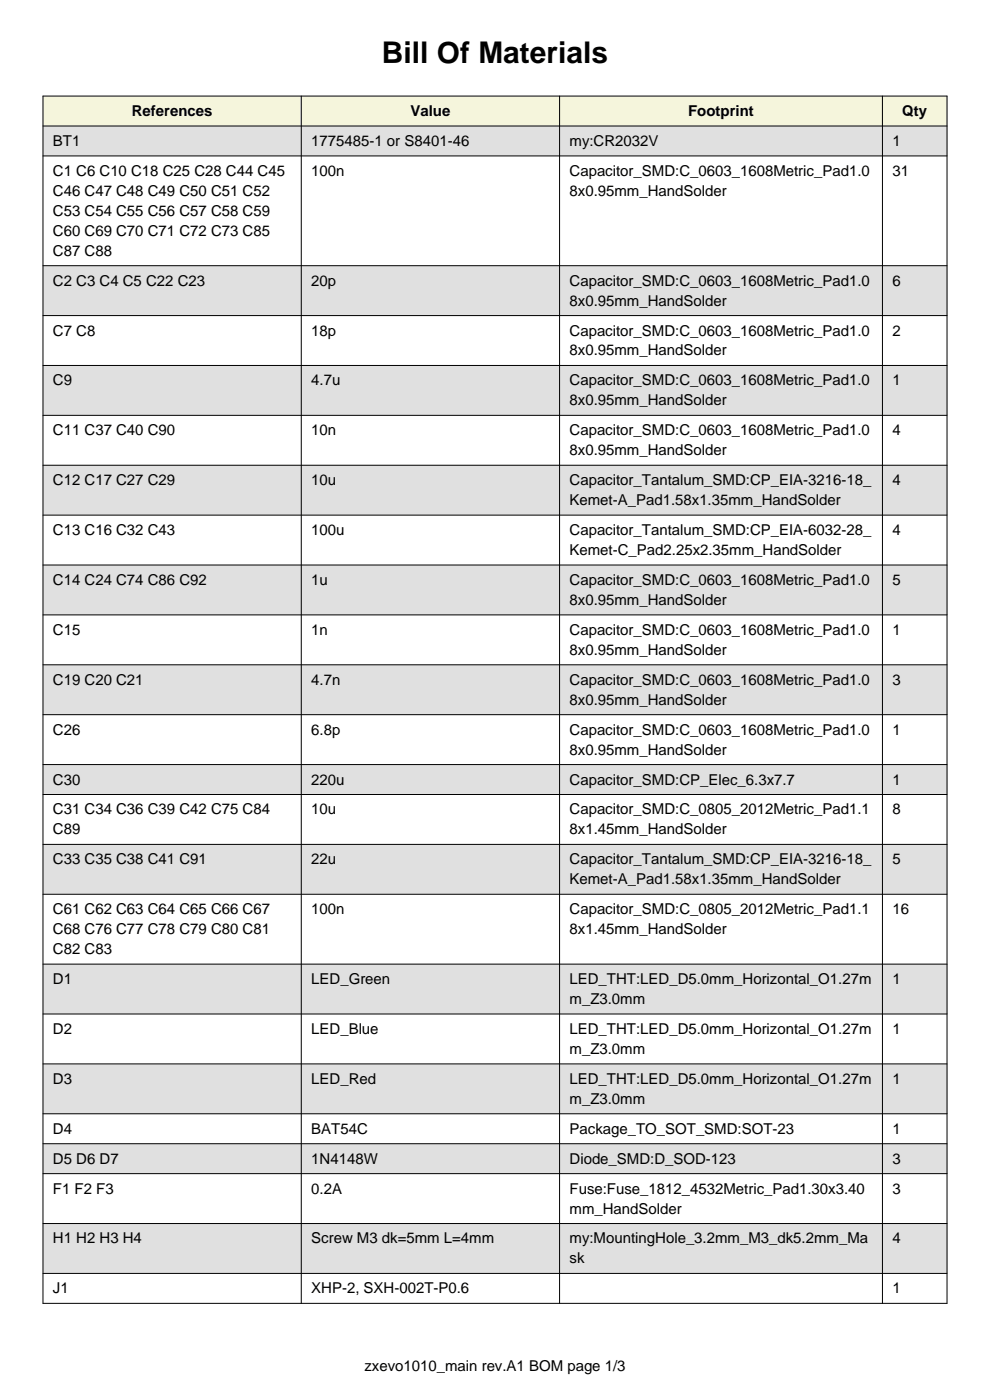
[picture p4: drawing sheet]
<svg xmlns="http://www.w3.org/2000/svg" width="210mm" height="297mm" viewBox="0 0 210 297" stroke-linecap="round" stroke-linejoin="round" font-family="sans-serif">
<defs><g id="words">
<text font-size="6.3" x="81" y="13.5">Bill Of Materials</text>
<g font-size="3.2">
<text x="28" y="24.6">References</text>
<text x="87.1" y="24.6">Value</text>
<text x="146" y="24.6">Footprint</text>
<text x="191.4" y="24.6">Qty</text>
<text x="11.2" y="31">BT1</text>
<text x="66" y="31">1775485-1 or S8401-46</text>
<text x="120.8" y="31">my:CR2032V</text>
<text x="189.3" y="31">1</text>
<text x="11.2" y="37.3">C1 C6 C10 C18 C25 C28 C44 C45</text>
<text x="11.2" y="41.5">C46 C47 C48 C49 C50 C51 C52</text>
<text x="66" y="37.3">100n</text>
<text x="120.8" y="37.3">Capacitor_SMD:C_0603_1608Metric_Pad1.0</text>
<text x="120.8" y="41.5">8x0.95mm_HandSolder</text>
<text x="189.3" y="37.3">31</text>
<text x="11.2" y="45.8">C53 C54 C55 C56 C57 C58 C59</text>
<text x="11.2" y="50">C60 C69 C70 C71 C72 C73 C85</text>
<text x="11.2" y="54.2">C87 C88</text>
<text x="11.2" y="60.6">C2 C3 C4 C5 C22 C23</text>
<text x="66" y="60.6">20p</text>
<text x="120.8" y="60.6">Capacitor_SMD:C_0603_1608Metric_Pad1.0</text>
<text x="120.8" y="64.8">8x0.95mm_HandSolder</text>
<text x="189.3" y="60.6">6</text>
<text x="11.2" y="71.2">C7 C8</text>
<text x="66" y="71.2">18p</text>
<text x="120.8" y="71.2">Capacitor_SMD:C_0603_1608Metric_Pad1.0</text>
<text x="189.3" y="71.2">2</text>
<text x="120.8" y="75.4">8x0.95mm_HandSolder</text>
<text x="11.2" y="81.8">C9</text>
<text x="66" y="81.8">4.7u</text>
<text x="120.8" y="81.8">Capacitor_SMD:C_0603_1608Metric_Pad1.0</text>
<text x="189.3" y="81.8">1</text>
<text x="120.8" y="86">8x0.95mm_HandSolder</text>
<text x="11.2" y="92.3">C11 C37 C40 C90</text>
<text x="66" y="92.3">10n</text>
<text x="120.8" y="92.3">Capacitor_SMD:C_0603_1608Metric_Pad1.0</text>
<text x="189.3" y="92.3">4</text>
<text x="120.8" y="96.6">8x0.95mm_HandSolder</text>
<text x="11.2" y="102.9">C12 C17 C27 C29</text>
<text x="66" y="102.9">10u</text>
<text x="120.8" y="102.9">Capacitor_Tantalum_SMD:CP_EIA-3216-18_</text>
<text x="120.8" y="107.2">Kemet-A_Pad1.58x1.35mm_HandSolder</text>
<text x="189.3" y="102.9">4</text>
<text x="11.2" y="113.5">C13 C16 C32 C43</text>
<text x="66" y="113.5">100u</text>
<text x="120.8" y="113.5">Capacitor_Tantalum_SMD:CP_EIA-6032-28_</text>
<text x="189.3" y="113.5">4</text>
<text x="120.8" y="117.7">Kemet-C_Pad2.25x2.35mm_HandSolder</text>
<text x="11.2" y="124.1">C14 C24 C74 C86 C92</text>
<text x="66" y="124.1">1u</text>
<text x="120.8" y="124.1">Capacitor_SMD:C_0603_1608Metric_Pad1.0</text>
<text x="189.3" y="124.1">5</text>
<text x="120.8" y="128.3">8x0.95mm_HandSolder</text>
<text x="11.2" y="134.7">C15</text>
<text x="66" y="134.7">1n</text>
<text x="120.8" y="134.7">Capacitor_SMD:C_0603_1608Metric_Pad1.0</text>
<text x="189.3" y="134.7">1</text>
<text x="120.8" y="138.9">8x0.95mm_HandSolder</text>
<text x="11.2" y="145.3">C19 C20 C21</text>
<text x="66" y="145.3">4.7n</text>
<text x="120.8" y="145.3">Capacitor_SMD:C_0603_1608Metric_Pad1.0</text>
<text x="120.8" y="149.5">8x0.95mm_HandSolder</text>
<text x="189.3" y="145.3">3</text>
<text x="11.2" y="155.8">C26</text>
<text x="66" y="155.8">6.8p</text>
<text x="120.8" y="155.8">Capacitor_SMD:C_0603_1608Metric_Pad1.0</text>
<text x="189.3" y="155.8">1</text>
<text x="120.8" y="160.1">8x0.95mm_HandSolder</text>
<text x="11.2" y="166.4">C30</text>
<text x="66" y="166.4">220u</text>
<text x="120.8" y="166.4">Capacitor_SMD:CP_Elec_6.3x7.7</text>
<text x="189.3" y="166.4">1</text>
<text x="11.2" y="172.8">C31 C34 C36 C39 C42 C75 C84</text>
<text x="66" y="172.8">10u</text>
<text x="120.8" y="172.8">Capacitor_SMD:C_0805_2012Metric_Pad1.1</text>
<text x="189.3" y="172.8">8</text>
<text x="11.2" y="177">C89</text>
<text x="120.8" y="177">8x1.45mm_HandSolder</text>
<text x="11.2" y="183.4">C33 C35 C38 C41 C91</text>
<text x="66" y="183.4">22u</text>
<text x="120.8" y="183.4">Capacitor_Tantalum_SMD:CP_EIA-3216-18_</text>
<text x="189.3" y="183.4">5</text>
<text x="120.8" y="187.6">Kemet-A_Pad1.58x1.35mm_HandSolder</text>
<text x="11.2" y="193.9">C61 C62 C63 C64 C65 C66 C67</text>
<text x="66" y="193.9">100n</text>
<text x="120.8" y="193.9">Capacitor_SMD:C_0805_2012Metric_Pad1.1</text>
<text x="189.3" y="193.9">16</text>
<text x="11.2" y="198.2">C68 C76 C77 C78 C79 C80 C81</text>
<text x="11.2" y="202.4">C82 C83</text>
<text x="120.8" y="198.2">8x1.45mm_HandSolder</text>
<text x="11.2" y="208.8">D1</text>
<text x="66" y="208.8">LED_Green</text>
<text x="120.8" y="208.8">LED_THT:LED_D5.0mm_Horizontal_O1.27m</text>
<text x="189.3" y="208.8">1</text>
<text x="120.8" y="213">m_Z3.0mm</text>
<text x="11.2" y="219.3">D2</text>
<text x="66" y="219.3">LED_Blue</text>
<text x="120.8" y="219.3">LED_THT:LED_D5.0mm_Horizontal_O1.27m</text>
<text x="189.3" y="219.3">1</text>
<text x="120.8" y="223.6">m_Z3.0mm</text>
<text x="11.2" y="229.9">D3</text>
<text x="66" y="229.9">LED_Red</text>
<text x="120.8" y="229.9">LED_THT:LED_D5.0mm_Horizontal_O1.27m</text>
<text x="189.3" y="229.9">1</text>
<text x="120.8" y="234.2">m_Z3.0mm</text>
<text x="11.2" y="240.5">D4</text>
<text x="66" y="240.5">BAT54C</text>
<text x="120.8" y="240.5">Package_TO_SOT_SMD:SOT-23</text>
<text x="189.3" y="240.5">1</text>
<text x="11.2" y="246.9">D5 D6 D7</text>
<text x="66" y="246.9">1N4148W</text>
<text x="120.8" y="246.9">Diode_SMD:D_SOD-123</text>
<text x="189.3" y="246.9">3</text>
<text x="11.2" y="253.2">F1 F2 F3</text>
<text x="66" y="253.2">0.2A</text>
<text x="120.8" y="253.2">Fuse:Fuse_1812_4532Metric_Pad1.30x3.40</text>
<text x="120.8" y="257.4">mm_HandSolder</text>
<text x="189.3" y="253.2">3</text>
<text x="11.2" y="263.8">H1 H2 H3 H4</text>
<text x="66" y="263.8">Screw M3 dk=5mm L=4mm</text>
<text x="120.8" y="263.8">my:MountingHole_3.2mm_M3_dk5.2mm_Ma</text>
<text x="189.3" y="263.8">4</text>
<text x="120.8" y="268">sk</text>
<text x="11.2" y="274.4">J1</text>
<text x="66" y="274.4">XHP-2, SXH-002T-P0.6</text>
<text x="189.3" y="274.4">1</text>
<text x="77.3" y="290.9">zxevo1010_main rev.A1 BOM page 1/3</text>
</g>
</g></defs>
<path d="M9.1 26.7h191.8v6.4h-191.8z" fill-rule="evenodd" fill="#e0e0e0"/>
<path d="M9.1 33.1h191.8v23.3h-191.8z" fill-rule="evenodd" fill="#fff"/>
<path d="M9.1 56.4h191.8v10.5h-191.8z" fill-rule="evenodd" fill="#e0e0e0"/>
<path d="M9.1 66.9h191.8v10.6h-191.8z" fill-rule="evenodd" fill="#fff"/>
<path d="M9.1 77.5h191.8v10.6h-191.8z" fill-rule="evenodd" fill="#e0e0e0"/>
<path d="M9.1 88.1h191.8v10.6h-191.8z" fill-rule="evenodd" fill="#fff"/>
<path d="M9.1 98.7h191.8v10.6h-191.8z" fill-rule="evenodd" fill="#e0e0e0"/>
<path d="M9.1 109.3h191.8v10.6h-191.8z" fill-rule="evenodd" fill="#fff"/>
<path d="M9.1 119.9h191.8v10.5h-191.8z" fill-rule="evenodd" fill="#e0e0e0"/>
<path d="M9.1 130.4h191.8v10.6h-191.8z" fill-rule="evenodd" fill="#fff"/>
<path d="M9.1 141h191.8v10.6h-191.8z" fill-rule="evenodd" fill="#e0e0e0"/>
<path d="M9.1 151.6h191.8v10.6h-191.8z" fill-rule="evenodd" fill="#fff"/>
<path d="M9.1 162.2h191.8v6.3h-191.8z" fill-rule="evenodd" fill="#e0e0e0"/>
<path d="M9.1 168.5h191.8v10.6h-191.8z" fill-rule="evenodd" fill="#fff"/>
<path d="M9.1 179.1h191.8v10.6h-191.8z" fill-rule="evenodd" fill="#e0e0e0"/>
<path d="M9.1 189.7h191.8v14.8h-191.8z" fill-rule="evenodd" fill="#fff"/>
<path d="M9.1 204.5h191.8v10.6h-191.8z" fill-rule="evenodd" fill="#e0e0e0"/>
<path d="M9.1 215.1h191.8v10.6h-191.8z" fill-rule="evenodd" fill="#fff"/>
<path d="M9.1 225.7h191.8v10.6h-191.8z" fill-rule="evenodd" fill="#e0e0e0"/>
<path d="M9.1 236.3h191.8v6.3h-191.8z" fill-rule="evenodd" fill="#fff"/>
<path d="M9.1 242.6h191.8v6.4h-191.8z" fill-rule="evenodd" fill="#e0e0e0"/>
<path d="M9.1 249h191.8v10.6h-191.8z" fill-rule="evenodd" fill="#fff"/>
<path d="M9.1 259.6h191.8v10.5h-191.8z" fill-rule="evenodd" fill="#e0e0e0"/>
<path d="M9.1 270.1h191.8v6.4h-191.8z" fill-rule="evenodd" fill="#fff"/>
<g fill="#f5f5dc">
<path d="M9.1 20.4h191.8v6.3h-191.8z" fill-rule="evenodd"/>
<path d="M11.2 21.4h50.6v4.3h-50.6z" fill-rule="evenodd"/>
<path d="M66 21.4h50.6v4.3h-50.6z" fill-rule="evenodd"/>
<path d="M120.8 21.4h64.3v4.3h-64.3z" fill-rule="evenodd"/>
<path d="M189.3 21.4h9.5v4.3h-9.5z" fill-rule="evenodd"/>
</g>
<g fill="none" stroke="#000" stroke-width=".21">
<path d="M9.1 20.4h191.8v256.1h-191.8zM9.1 26.7h191.8M9.1 33.1h191.8M63.9 20.4v256.1M118.7 20.4v256.1M187.2 20.4v256.1M9.1 56.4h191.8M9.1 66.9h191.8M9.1 77.5h191.8M9.1 88.1h191.8M9.1 98.7h191.8M9.1 109.3h191.8"/>
<path d="M9.1 119.9h191.8M9.1 130.4h191.8M9.1 141h191.8M9.1 151.6h191.8M9.1 162.2h191.8M9.1 168.5h191.8M9.1 179.1h191.8M9.1 189.7h191.8M9.1 204.5h191.8M9.1 215.1h191.8M9.1 225.7h191.8M9.1 236.3h191.8"/>
<path d="M9.1 242.6h191.8M9.1 249h191.8M9.1 259.6h191.8M9.1 270.1h191.8"/>
</g>
<use href="#words"/>
</svg>
